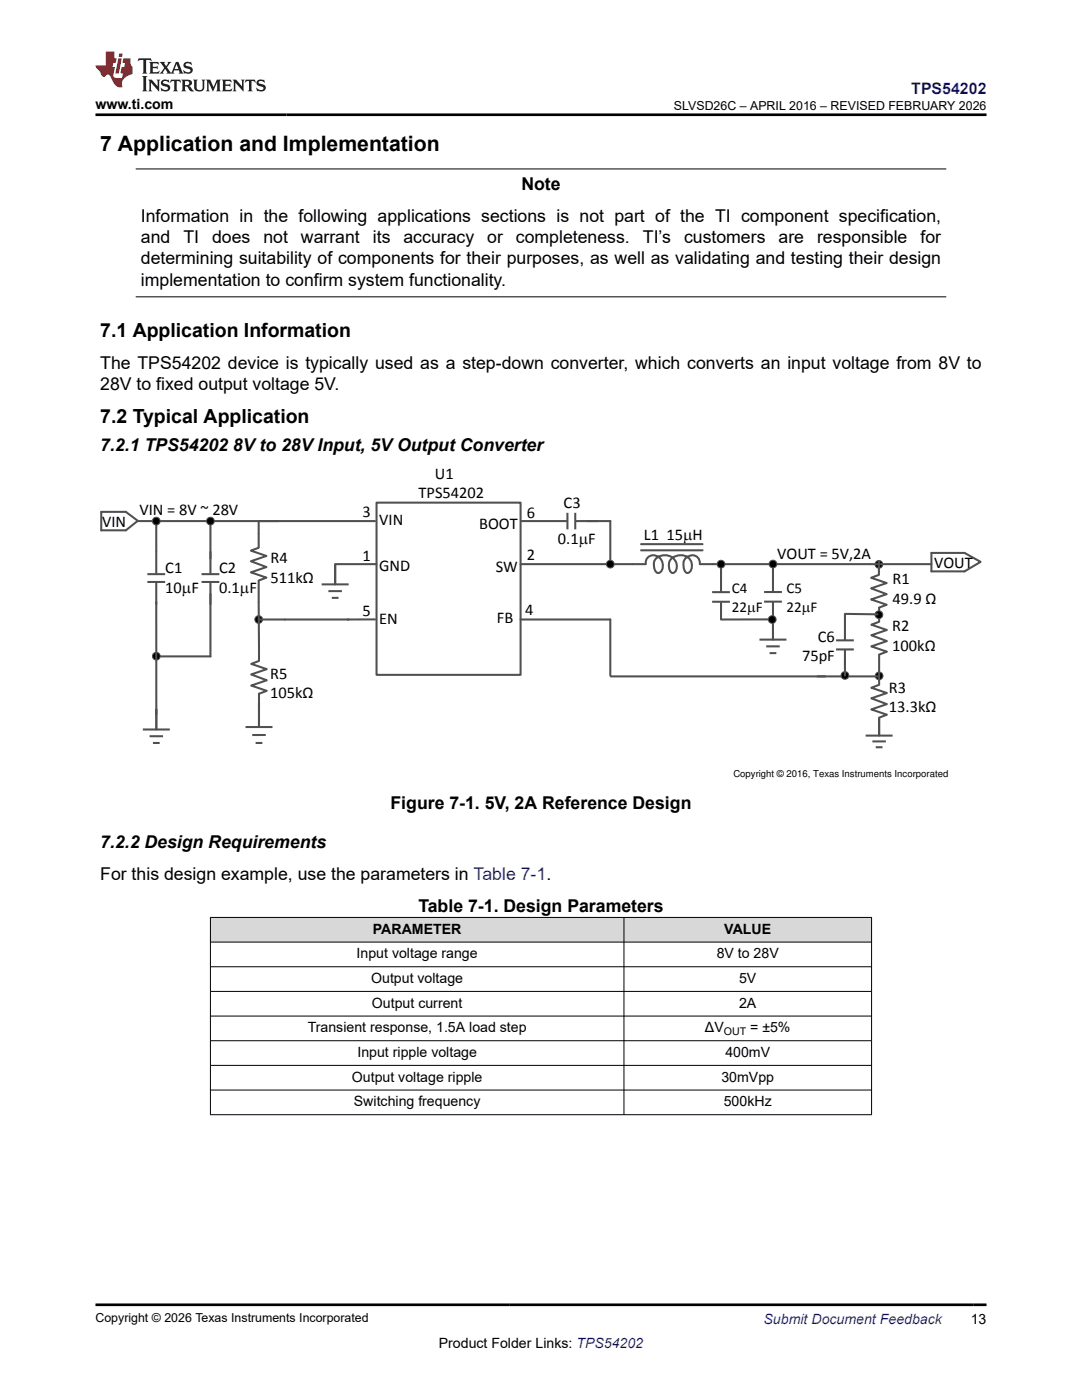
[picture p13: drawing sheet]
<svg xmlns="http://www.w3.org/2000/svg" width="216mm" height="279mm" viewBox="0 0 216 279" stroke-linecap="round" stroke-linejoin="round" font-family="sans-serif">
<defs><g id="words">
<text font-size="4.2" x="20" y="30.2">7 Application and Implementation</text>
<g font-size="3.9">
<text x="20" y="67.2">7.1 Application Information</text>
<text x="20" y="84.5">7.2 Typical Application</text>
</g>
<g font-size="3.5">
<text x="104" y="38">Note</text>
<text x="28.1" y="44.3">Information in the following applications sections is not part of the TI component specification,</text>
<text x="28.1" y="52.8">determining suitability of components for their purposes, as well as validating and testing their design</text>
<text x="28.1" y="48.6">and</text>
<text x="36.6" y="48.6">TI</text>
<text x="42.3" y="48.6">does</text>
<text x="52.6" y="48.6">not</text>
<text x="60" y="48.6">warrant</text>
<text x="74.4" y="48.6">its</text>
<text x="80.5" y="48.6">accuracy</text>
<text x="97.2" y="48.6">or</text>
<text x="102.9" y="48.6">completeness.</text>
<text x="128.3" y="48.6">TI’s</text>
<text x="136.5" y="48.6">customers</text>
<text x="155.3" y="48.6">are</text>
<text x="163" y="48.6">responsible</text>
<text x="183.7" y="48.6">for</text>
<text x="28.1" y="57">implementation to confirm system functionality.</text>
<text x="20" y="73.6">The TPS54202 device is typically used as a step-down converter, which converts an input voltage from 8V to</text>
<text x="20" y="77.9">28V to fixed output voltage 5V.</text>
<text x="20" y="89.9">7.2.1 TPS54202</text>
<text x="46.5" y="89.9">8V to 28V Input, 5V Output Converter</text>
<text x="77.9" y="161.5">Figure 7-1. 5V, 2A Reference Design</text>
<text x="20" y="169.2">7.2.2 Design Requirements</text>
<text x="20" y="175.6">For this design example, use the parameters in Table 7-1.</text>
<text x="83.5" y="181.9">Table 7-1. Design Parameters</text>
</g>
<g font-size="3.3">
<text x="86.8" y="95.6">U1</text>
<text x="83.5" y="99.5">TPS54202</text>
<text x="112.5" y="101.3">C3</text>
<text x="20.4" y="105.2">VIN</text>
<text x="27.8" y="102.7">VIN = 8V ~ 28V</text>
<text x="72.3" y="103.2">3</text>
<text x="75.7" y="104.8">VIN</text>
<text x="95.6" y="105.6">BOOT</text>
<text x="105.1" y="103.3">6</text>
<text x="128.5" y="107.9">L1 15PH</text>
<text x="54" y="112.4">R4</text>
<text x="72.3" y="111.9">1</text>
<text x="75.7" y="113.9">GND</text>
<text x="105.1" y="111.7">2</text>
<text x="111.3" y="108.7">0.1PF</text>
<text x="155.1" y="111.6">VOUT = 5V,2A</text>
<text x="186.4" y="113.5">VOUT</text>
<text x="33" y="114.4">C1</text>
<text x="33" y="118.3">10PF</text>
<text x="43.7" y="114.4">C2</text>
<text x="43.7" y="118.3">0.1PF</text>
<text x="54" y="116.3">511lQ</text>
<text x="98.9" y="114.2">SW</text>
<text x="178.1" y="116.6">R1</text>
<text x="72.3" y="123">5</text>
<text x="75.7" y="124.4">EN</text>
<text x="99.2" y="124.3">FB</text>
<text x="104.8" y="122.8">4</text>
<text x="178" y="125.9">R2</text>
<text x="178.1" y="120.5">49.9 Q</text>
<text x="160" y="132">75pF</text>
<text x="163.2" y="128.1">C6</text>
<text x="178" y="129.9">100lQ</text>
<text x="53.9" y="135.4">R5</text>
<text x="53.9" y="139.3">105lQ</text>
<text x="177.4" y="138.2">R3</text>
<text x="177.4" y="142.1">13.3lQ</text>
</g>
<text font-size="3.2" fill="#00f" x="181.8" y="18.7">TPS54202</text>
<g font-size="3">
<text x="146" y="118.4">C4</text>
<text x="157" y="118.4">C5</text>
<text x="146" y="122.1">22PF</text>
<text x="157" y="122.1">22PF</text>
</g>
<g font-size="2.8">
<text x="19.1" y="21.8">www.ti.com</text>
<text x="71.2" y="191.3">Input voltage range</text>
<text x="74.4" y="186.4">PARAMETER</text>
<text x="143" y="191.3">8V to 28V</text>
<text x="144.5" y="186.4">VALUE</text>
<text x="74.1" y="196.2">Output voltage</text>
<text x="147.5" y="196.2">5V</text>
<text x="74.2" y="201.1">Output current</text>
<text x="147.5" y="201.1">2A</text>
<text x="61.4" y="206.1">Transient response, 1.5A load step</text>
<text x="140.7" y="206.1">ΔV</text>
<text x="149.7" y="206.1">= ±5%</text>
<text x="70.2" y="215.9">Output voltage ripple</text>
<text x="71.3" y="211">Input ripple voltage</text>
<text x="144" y="215.9">30mVpp</text>
<text x="144.7" y="211">400mV</text>
<text x="70.6" y="220.8">Switching frequency</text>
<text x="144.4" y="220.8">500kHz</text>
<text x="87.6" y="269">Product Folder Links: TPS54202</text>
<text x="193.7" y="264.2">13</text>
</g>
<text font-size="2.8" fill="#00f" x="152.4" y="264.2">Submit Document Feedback</text>
<g font-size="2.5">
<text x="134.5" y="21.9">SLVSD26C – APRIL 2016 – REVISED FEBRUARY 2026</text>
<text x="19" y="263.9">Copyright © 2026 Texas Instruments Incorporated</text>
</g>
<text font-size="2.1" x="144.4" y="206.6">OUT</text>
<text font-size="1.9" x="146.3" y="155">Copyright © 2016, Texas Instruments Incorporated</text>
</g></defs>
<path d="M27.1 33.7h161.7M27.1 59.2h161.7" fill="none" stroke="#000" stroke-width=".2"/>
<g fill="none" stroke="#505050" stroke-width=".41">
<path d="M20.2 102.2h4.9l2.4 1.7-2.4 1.9h-4.9zM27.6 104h47.2M29.4 114.6h3.6M29.4 116.1h3.6M31.2 104.2v10.4M31.2 116.2v29.4M40.2 114.6h3.6M40.2 116.1h3.6M42 116.2v14.8h-10.8M42 104.1v10.5M51.6 104v5.3l-1.5 .6 3.1 1.1-3.1 1 3.1 1.2-3.1 1 3.1 1.1-1.6 .6 .1 16-1.6 .6 3.1 1-3.1 1.1 3.1 1.2-3.1 1 3.1 1.1-1.5 .6v6.6M64.2 116.6h5.4"/>
<path d="M65.5 118h2.7M66.2 119.3h1.3M66.9 112.6v4M67 112.6h8.1M75.1 100.3h28.8v34.4h-28.8zM103.9 112.6h25M104.1 104h9.1M113.2 102.3v3.3M114.8 102.3v3.3M114.9 104h6.9v8.6M127.9 109.8h12.3M127.9 108.6h12.3"/>
<path d="M128.9 112.4a1.68 1.68 0 0 1 1.6-1.6 1.68 1.68 0 0 1 1.7 1.6 1.4 1.4 0 0 1-.9 2 1.92 1.92 0 0 1-.5-2.8 2.38 2.38 0 0 1 3-.5 2.38 2.38 0 0 1 1 2.9l-.6 .4a1.83 1.83 0 0 1 0-3.1 2.3 2.3 0 0 1 2.7-.3 2.3 2.3 0 0 1 1.1 2.5 .97 .97 0 0 1-.8 .9 1.99 1.99 0 0 1-.8-2.4 1.63 1.63 0 0 1 1.8-1.2 1.63 1.63 0 0 1 1.4 1.6M139.6 112.6h46.3M142.1 118.2h3.5M143.9 112.6v5.6M152.5 118.2h3.5M154.2 112.6v5.6M175.4 111.9v2.8l-1.6 .6 3.1 1.1-3.1 1 3.1 1.2-3.1 1 3.1 1.1-1.5 .6M185.9 110.3h6.6l3.2 1.8-3.2 1.9h-6.6zM51.6 123.6h18M74.8 123.6h-5.5M103.9 123.6h17.9v11.2M121.9 135h42.8"/>
<path d="M142.1 120.1h3.5M143.9 120.2v3.4h10.3M151.5 127.7h5.4M152.5 120.1h3.5M152.9 129h2.7M153.6 130.3h1.3M154.2 120.2v7.5M163.1 135h12.3M166.8 127.8h3.6M166.8 129.6h3.6M168.6 129.7v5.1M175.1 122.6l-6.5-.1v5.3"/>
<path d="M175.4 121.2v2.9l-1.5 .6 3.1 1-3.1 1.1 3.1 1.1-3.1 1.1 3.1 1.1-1.6 .5v6.1l-1.5 .6 3.1 1-3.1 1.1 3.1 1.1-3.1 1.1 3.1 1-1.6 .6M28.5 145.6h5.4M29.8 146.9h2.7M30.5 148.3h1.4M49 145.1h5.4M50.3 146.7h2.7M51 148.3h1.4M172.7 146.8h5.4M174.1 148h2.7M174.7 149.1h1.4M175.4 143.3v3.5"/>
</g>
<g fill="#000">
<path d="M30.4 104.4h1.6v.4h-1.6z" fill-rule="evenodd"/>
<path d="M30.4 104h1.6v.4h-1.6z" fill-rule="evenodd"/>
<path d="M30.4 103.6h1.6v.4h-1.6z" fill-rule="evenodd"/>
<path d="M30.4 103.2h1.6v.4h-1.6z" fill-rule="evenodd"/>
<path d="M41.2 104.4h1.6v.4h-1.6z" fill-rule="evenodd"/>
<path d="M41.2 104h1.6v.4h-1.6z" fill-rule="evenodd"/>
<path d="M41.2 103.6h1.6v.4h-1.6z" fill-rule="evenodd"/>
<path d="M41.2 103.2h1.6v.4h-1.6z" fill-rule="evenodd"/>
<path d="M121 113h1.6v.4h-1.6z" fill-rule="evenodd"/>
<path d="M121 112.6h1.6v.4h-1.6z" fill-rule="evenodd"/>
<path d="M121 112.2h1.6v.4h-1.6z" fill-rule="evenodd"/>
<path d="M121 111.8h1.6v.4h-1.6z" fill-rule="evenodd"/>
<path d="M143.1 113h1.5v.4h-1.5z" fill-rule="evenodd"/>
<path d="M143.1 112.6h1.5v.4h-1.5z" fill-rule="evenodd"/>
<path d="M143.1 112.2h1.5v.4h-1.5z" fill-rule="evenodd"/>
<path d="M143.1 111.8h1.5v.4h-1.5z" fill-rule="evenodd"/>
<path d="M153.5 113h1.5v.3h-1.5z" fill-rule="evenodd"/>
<path d="M153.5 112.6h1.5v.4h-1.5z" fill-rule="evenodd"/>
<path d="M153.5 112.2h1.5v.4h-1.5z" fill-rule="evenodd"/>
<path d="M153.5 111.8h1.5v.4h-1.5z" fill-rule="evenodd"/>
<path d="M174.6 113h1.6v.4h-1.6z" fill-rule="evenodd"/>
<path d="M174.6 112.6h1.6v.4h-1.6z" fill-rule="evenodd"/>
<path d="M174.6 112.2h1.6v.4h-1.6z" fill-rule="evenodd"/>
<path d="M174.6 111.9h1.6v.3h-1.6z" fill-rule="evenodd"/>
<path d="M30.4 131.3h1.6v.4h-1.6z" fill-rule="evenodd"/>
<path d="M30.4 131h1.6v.3h-1.6z" fill-rule="evenodd"/>
<path d="M30.4 130.6h1.6v.4h-1.6z" fill-rule="evenodd"/>
<path d="M30.4 130.2h1.6v.4h-1.6z" fill-rule="evenodd"/>
<path d="M50.8 124h1.6v.4h-1.6z" fill-rule="evenodd"/>
<path d="M50.8 123.6h1.6v.4h-1.6z" fill-rule="evenodd"/>
<path d="M50.8 123.2h1.6v.4h-1.6z" fill-rule="evenodd"/>
<path d="M50.8 122.9h1.6v.3h-1.6z" fill-rule="evenodd"/>
<path d="M153.3 124h1.6v.4h-1.6z" fill-rule="evenodd"/>
<path d="M153.3 123.6h1.6v.4h-1.6z" fill-rule="evenodd"/>
<path d="M153.3 123.2h1.6v.4h-1.6z" fill-rule="evenodd"/>
<path d="M153.3 122.9h1.6v.3h-1.6z" fill-rule="evenodd"/>
<path d="M167.8 135.2h1.6v.4h-1.6z" fill-rule="evenodd"/>
<path d="M167.8 134.8h1.6v.4h-1.6z" fill-rule="evenodd"/>
<path d="M167.8 134.4h1.6v.4h-1.6z" fill-rule="evenodd"/>
<path d="M167.8 134h1.6v.4h-1.6z" fill-rule="evenodd"/>
<path d="M174.6 123.1h1.6v.4h-1.6z" fill-rule="evenodd"/>
<path d="M174.6 122.7h1.6v.4h-1.6z" fill-rule="evenodd"/>
<path d="M174.6 122.3h1.6v.4h-1.6z" fill-rule="evenodd"/>
<path d="M174.6 121.9h1.6v.4h-1.6z" fill-rule="evenodd"/>
<path d="M174.6 135.3h1.6v.4h-1.6z" fill-rule="evenodd"/>
<path d="M174.6 134.9h1.6v.4h-1.6z" fill-rule="evenodd"/>
<path d="M174.6 134.5h1.6v.4h-1.6z" fill-rule="evenodd"/>
<path d="M174.6 134.1h1.6v.4h-1.6z" fill-rule="evenodd"/>
</g>
<g fill="none" stroke="#505050" stroke-width=".2">
<circle cx="31.2" cy="104" r=".77"/>
<circle cx="42" cy="104" r=".77"/>
<circle cx="121.8" cy="112.6" r=".77"/>
<circle cx="143.9" cy="112.6" r=".77"/>
<circle cx="154.2" cy="112.6" r=".77"/>
<circle cx="175.4" cy="112.6" r=".77"/>
<circle cx="31.2" cy="131" r=".77"/>
<circle cx="51.6" cy="123.6" r=".77"/>
<circle cx="154.1" cy="123.6" r=".77"/>
<circle cx="168.6" cy="134.8" r=".77"/>
<circle cx="175.4" cy="122.7" r=".77"/>
<circle cx="175.4" cy="134.9" r=".77"/>
</g>
<g fill="#d8d8d8">
<path d="M42 183.1h131.9v4.9h-131.9z" fill-rule="evenodd"/>
<path d="M42 183.2h82.4v4.8h-82.4z" fill-rule="evenodd"/>
<path d="M124.6 183.2h49.3v4.8h-49.3z" fill-rule="evenodd"/>
</g>
<path d="M41.9 183.1h132.1M41.9 188h132.1M41.9 192.9h132.1M41.9 197.9h132.1M42 183v39.5M124.5 183v39.5M173.9 183v39.5M41.9 202.8h132.1M41.9 207.7h132.1M41.9 212.6h132.1M41.9 217.5h132.1M41.9 222.5h132.1" fill="none" stroke="#000" stroke-width=".2"/>
<path d="M27.7 11.6l-.2 .6 .5-.2h.6v.1v2.2l-.2 .4h1l-.2-.4v-2.2v-.1h.5l.5 .2-.1-.6zM29.8 12.4l.2 .3v1.6l-.2 .4h1.9l.1-.6a1.08 1.08 0 0 1-1.3 .2v-.7h.6l.4 .2v-.7l-.4 .2h-.6v-.5l.2-.2a1 1 0 0 1 1 .3l-.1-.5zM31.8 12.4l1 1.1-1 1.2h.9l-.2-.2 .4-.8 .5 .8-.2 .2h1.6l-.2-.2 .1-.5h1l.1 .5-.1 .2h.9l-.2-.4-.8-1.9h-.5l-1 2.1-.8-1.1 .9-1h-.8l.2 .2-.5 .6-.3-.6 .1-.2zM35.2 12.8l.4 1h-.8zM36.8 12.5a.65 .65 0 0 0-.2 .7 .65 .65 0 0 0 .6 .5l.7 .1 .1 .3a.79 .79 0 0 1-.7 .4 .79 .79 0 0 1-.7-.5l.1 .7 .2-.1a.93 .93 0 0 0 1.1 0 .93 .93 0 0 0 .4-.9 1.46 1.46 0 0 0-1.2-.6l-.1-.3a1.09 1.09 0 0 1 1.2 .2l-.2-.6-.1 .1-.6-.2zM28.4 15.2l.2 .4v2.2l-.2 .4h1l-.2-.4v-2.2l.2-.4zM29.6 15.9l.2 .4v1.5l-.2 .4h.8l-.3-.4v-1.3l1.7 1.8v-2l.2-.4h-.8l.2 .2 .1 1.1-1.2-1.3zM32.3 16a.65 .65 0 0 0-.2 .8 .65 .65 0 0 0 .7 .4l.6 .2 .1 .2a.79 .79 0 0 1-.7 .4 .79 .79 0 0 1-.7-.5l.1 .7 .2-.1a.93 .93 0 0 0 1.1 .1 .93 .93 0 0 0 .4-1 1.46 1.46 0 0 0-1.2-.5l-.1-.4a1.09 1.09 0 0 1 1.2 .2l-.2-.6-.1 .1-.6-.1zM34.1 15.9l-.1 .6a.63 .63 0 0 1 .7-.3l.1 1.6-.3 .4h1l-.2-.4v-1.6a.66 .66 0 0 1 .8 .3l-.1-.6zM36.2 15.9l.2 .4v1.5l-.2 .4h.9l-.2-.2v-.7h.5l.1 .2a.79 .79 0 0 0 1.2 .6l-1-.9a.61 .61 0 0 0 .6-.6 .61 .61 0 0 0-.5-.7zM36.9 16.2h.2a.47 .47 0 0 1 .5 .1 .47 .47 0 0 1 .1 .5l-.2 .1-.6 .1zM38.5 15.9l.2 .2a2.27 2.27 0 0 0 .4 2 1.04 1.04 0 0 0 1.7-.7v-1.3l.2-.2h-.8l.2 .4v1.1a.6 .6 0 0 1-.6 .6 .6 .6 0 0 1-.6-.6v-1.1l.3-.4zM41.1 15.9l.2 .4v1.5l-.2 .4h.7l-.2-.4v-1.4l.9 1.9 .8-1.9v1.4l-.2 .4h1l-.3-.4v-1.5l.3-.4h-.8l-.7 1.5-.7-1.5zM44.3 15.9l.2 .4v1.5l-.2 .4h1.9l.1-.6a1.09 1.09 0 0 1-1.3 .2v-.7h.6l.4 .2v-.6l-.4 .2h-.6v-.6l.2-.1a1.01 1.01 0 0 1 1 .3l-.1-.6zM46.4 15.9l.3 .4v1.5l-.3 .4h.8l-.2-.4v-1.3l1.6 1.8v-2l.2-.4h-.7l.2 .2v1.1l-1.2-1.3zM49 15.9l-.1 .6a.63 .63 0 0 1 .8-.3v1.6l-.3 .4h1l-.2-.4v-1.6a.66 .66 0 0 1 .8 .3l-.1-.6zM51.4 16a.65 .65 0 0 0-.2 .8 .65 .65 0 0 0 .6 .4l.6 .2 .2 .2a.79 .79 0 0 1-.8 .4 .79 .79 0 0 1-.6-.5l.1 .7 .2-.1a.93 .93 0 0 0 1 .1 .93 .93 0 0 0 .5-1 1.46 1.46 0 0 0-1.3-.5l-.1-.4a1.09 1.09 0 0 1 1.3 .2l-.2-.6-.2 .1-.5-.1z" fill="#231f20"/>
<path d="M21.1 10.3v2.7h-2v.4l.9 1a.95 .95 0 0 0 .9 .9 .59 .59 0 0 1 .6-.4 .59 .59 0 0 1 .5 .3l.4 .8a1.59 1.59 0 0 0 2.1 1.4 1.61 1.61 0 0 1 1-2.3l1-.3-.1-1.5a1.59 1.59 0 0 1-.4-1.7h-1.4l-.2 .9h.5l-.1 .9h-.5l-.2 .9v.3l.4 .1-.2 .9h-.6a.73 .73 0 0 1-1.1-.7l.3-1.5h-.5l.2-.9h.5l.2-.9h-.5v-1.3zM23.6 11.6l-.6 3.1h.7l.6-3.1zM23.8 10.7l-.1 .6h.7l.1-.6z" fill="#ed1c24"/>
<path d="M19 22.9h177.8M19 260.4h177.8" fill="none" stroke="#000" stroke-width=".53"/>
<use href="#words"/>
</svg>
